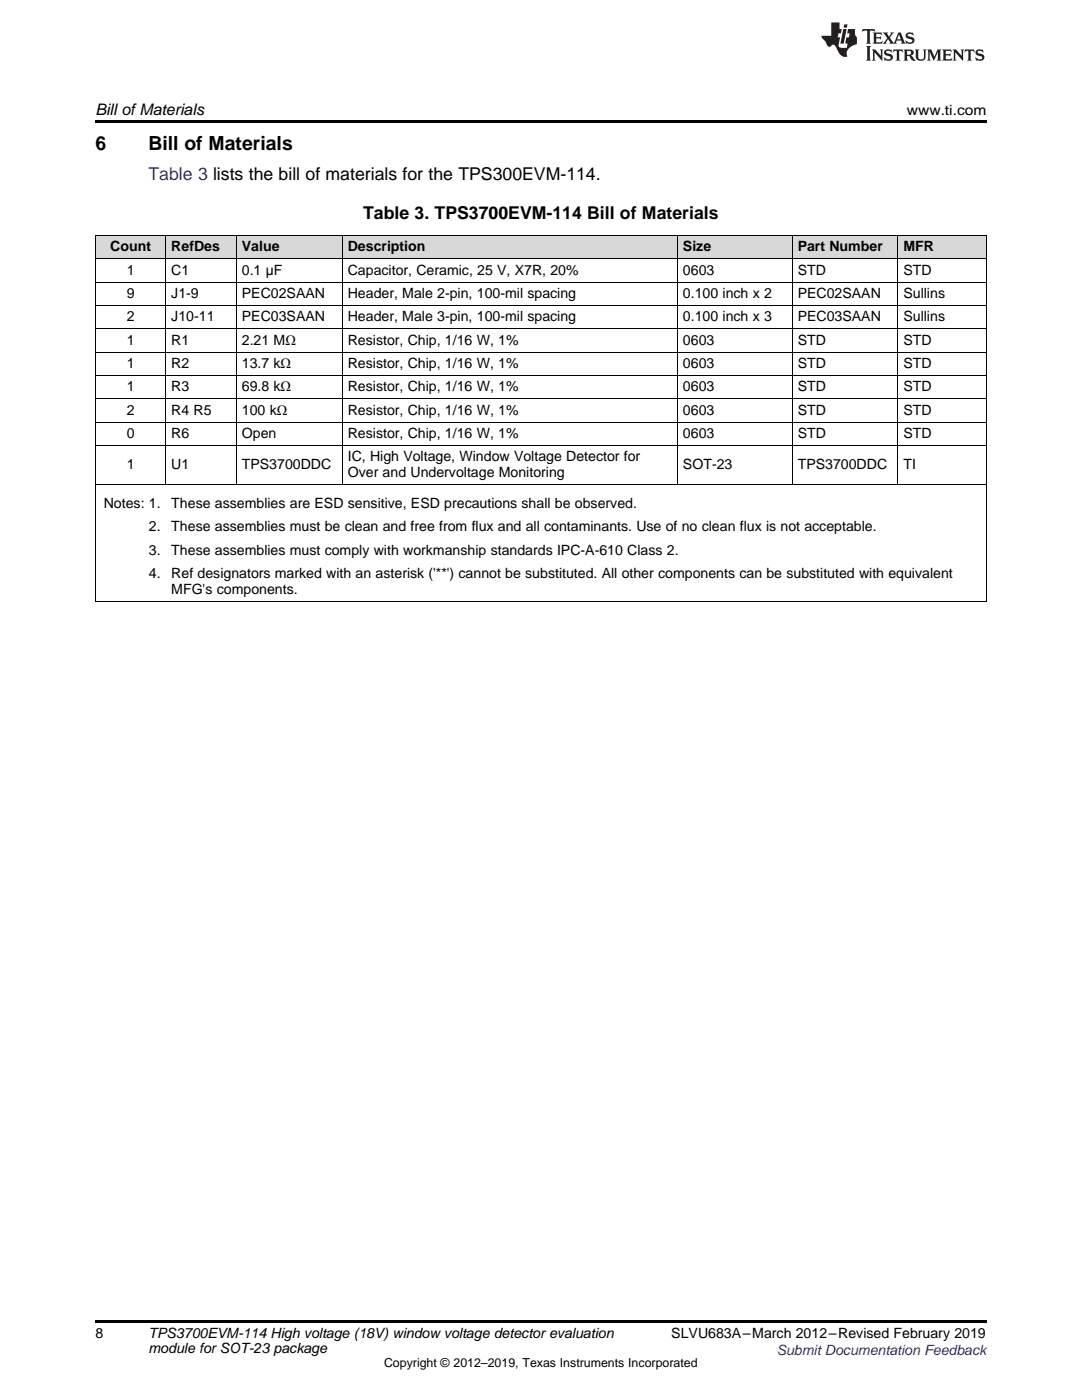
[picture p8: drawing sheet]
<svg xmlns="http://www.w3.org/2000/svg" width="216mm" height="279mm" viewBox="0 0 216 279" stroke-linecap="round" stroke-linejoin="round" font-family="sans-serif">
<defs><g id="words">
<g font-size="3.9">
<text x="19" y="30">6</text>
<text x="29.6" y="30">Bill of Materials</text>
</g>
<text font-size="3.5" fill="#00f" x="29.6" y="36">Table 3 lists the bill of materials for the TPS300EVM-114.</text>
<text font-size="3.5" x="72.5" y="43.7">Table 3. TPS3700EVM-114 Bill of Materials</text>
<text font-size="3.2" x="19" y="23">Bill ofMaterials</text>
<g font-size="2.8">
<text x="181" y="23">www.ti.com</text>
<text x="22" y="50.2">Count</text>
<text x="34.2" y="50.2">RefDes</text>
<text x="48.3" y="50.2">Value</text>
<text x="69.4" y="50.2">Description</text>
<text x="136.3" y="50.2">Size</text>
<text x="159.2" y="50.2">Part Number</text>
<text x="180.3" y="50.2">MFR</text>
<text x="25.3" y="54.8">1</text>
<text x="25.3" y="59.5">9</text>
<text x="34.2" y="54.8">C1</text>
<text x="34.2" y="59.5">J1-9</text>
<text x="48.3" y="54.8">0.1 µF</text>
<text x="48.3" y="59.5">PEC02SAAN</text>
<text x="69.4" y="54.8">Capacitor, Ceramic, 25 V, X7R, 20%</text>
<text x="69.4" y="59.5">Header, Male 2-pin, 100-mil spacing</text>
<text x="136.3" y="54.8">0603</text>
<text x="136.3" y="59.5">0.100 inch x 2</text>
<text x="159.2" y="54.8">STD</text>
<text x="159.2" y="59.5">PEC02SAAN</text>
<text x="180.3" y="54.8">STD</text>
<text x="180.3" y="59.5">Sullins</text>
<text x="25.3" y="64.1">2</text>
<text x="34.2" y="64.1">J10-11</text>
<text x="48.3" y="64.1">PEC03SAAN</text>
<text x="69.4" y="64.1">Header, Male 3-pin, 100-mil spacing</text>
<text x="136.3" y="64.1">0.100 inch x 3</text>
<text x="159.2" y="64.1">PEC03SAAN</text>
<text x="180.3" y="64.1">Sullins</text>
<text x="25.3" y="68.8">1</text>
<text x="34.2" y="68.8">R1</text>
<text x="48.3" y="68.8">2.21 MΩ</text>
<text x="69.4" y="68.8">Resistor, Chip, 1/16 W, 1%</text>
<text x="136.3" y="68.8">0603</text>
<text x="159.2" y="68.8">STD</text>
<text x="180.3" y="68.8">STD</text>
<text x="25.3" y="73.4">1</text>
<text x="34.2" y="73.4">R2</text>
<text x="48.3" y="73.4">13.7 kΩ</text>
<text x="69.4" y="73.4">Resistor, Chip, 1/16 W, 1%</text>
<text x="136.3" y="73.4">0603</text>
<text x="159.2" y="73.4">STD</text>
<text x="180.3" y="73.4">STD</text>
<text x="25.3" y="78.1">1</text>
<text x="25.3" y="82.8">2</text>
<text x="34.2" y="78.1">R3</text>
<text x="34.2" y="82.8">R4 R5</text>
<text x="48.3" y="78.1">69.8 kΩ</text>
<text x="48.3" y="82.8">100 kΩ</text>
<text x="69.4" y="78.1">Resistor, Chip, 1/16 W, 1%</text>
<text x="69.4" y="82.8">Resistor, Chip, 1/16 W, 1%</text>
<text x="136.3" y="78.1">0603</text>
<text x="136.3" y="82.8">0603</text>
<text x="159.2" y="78.1">STD</text>
<text x="159.2" y="82.8">STD</text>
<text x="180.3" y="78.1">STD</text>
<text x="180.3" y="82.8">STD</text>
<text x="25.3" y="87.4">0</text>
<text x="34.2" y="87.4">R6</text>
<text x="48.3" y="87.4">Open</text>
<text x="69.4" y="87.4">Resistor, Chip, 1/16 W, 1%</text>
<text x="136.3" y="87.4">0603</text>
<text x="159.2" y="87.4">STD</text>
<text x="180.3" y="87.4">STD</text>
<text x="25.3" y="93.7">1</text>
<text x="34.2" y="93.7">U1</text>
<text x="48.3" y="93.7">TPS3700DDC</text>
<text x="69.4" y="92.1">IC, High Voltage, Window Voltage Detector for</text>
<text x="69.4" y="95.2">Over and Undervoltage Monitoring</text>
<text x="136.3" y="93.7">SOT-23</text>
<text x="159.2" y="93.7">TPS3700DDC</text>
<text x="180.3" y="93.7">TI</text>
<text x="20.7" y="101.4">Notes: 1.</text>
<text x="34.2" y="101.4">These assemblies are ESD sensitive, ESD precautions shall be observed.</text>
<text x="29.7" y="106">2.</text>
<text x="34.2" y="106">These assemblies must be clean and free from flux and all contaminants. Use of no clean flux is not acceptable.</text>
<text x="29.7" y="110.7">3.</text>
<text x="34.2" y="110.7">These assemblies must comply with workmanship standards IPC-A-610 Class 2.</text>
<text x="29.7" y="115.4">4.</text>
<text x="34.2" y="115.4">Ref designators marked with an asterisk ('**') cannot be substituted. All other components can be substituted with equivalent</text>
<text x="34.2" y="118.5">MFG's components.</text>
<text x="19" y="267">8</text>
<text x="29.6" y="267.1">TPS3700EVM-114 High voltage (18V) window voltage detector evaluation</text>
<text x="29.6" y="269.9">module for SOT-23 package</text>
<text x="133.9" y="267.1">SLVU683A–March 2012–Revised February 2019</text>
</g>
<text font-size="2.8" fill="#00f" x="155" y="270.4">Submit Documentation Feedback</text>
<text font-size="2.5" x="76.6" y="272.7">Copyright © 2012–2019, Texas Instruments Incorporated</text>
</g></defs>
<g fill="#d8d8d8">
<path d="M19 47.1h14.1v4.6h-14.1z"/>
<path d="M33.1 47.1h14.1v4.6h-14.1z"/>
<path d="M47.2 47.1h21.1v4.6h-21.1z"/>
<path d="M68.3 47.1h66.9v4.6h-66.9z"/>
<path d="M135.2 47.1h22.9v4.6h-22.9z"/>
<path d="M158.1 47.1h21.1v4.6h-21.1z"/>
<path d="M179.2 47.1h17.6v4.6h-17.6z"/>
</g>
<path d="M19 24h177.8v.6h-177.8zM19 96.8h.2v1.5h-.2zM196.7 96.8h.1v1.5h-.1zM19 263.5h177.8v.6h-177.8z" fill="#000"/>
<g fill="none" stroke="#000" stroke-width=".2">
<path d="M19 56.3h177.8M19 51.7h177.8M19 47h177.8M19.1 47.1v49.7M33.1 47.1v49.7M47.1 47.1v49.7M68.3 47.1v49.7M135.2 47.1v49.7M158.1 47.1v49.7M179.2 47.1v49.7M196.8 47.1v49.7M19 79.6h177.8"/>
<path d="M19 74.9h177.8M19 70.3h177.8M19 65.6h177.8M19 61h177.8M19 96.7h177.8M19 88.9h177.8M19 84.3h177.8M19.1 98.3v21.8M196.8 98.3v21.8M19 120h177.8"/>
</g>
<g fill="#231f20">
<path d="M172.1 5.8l-.1 .6 .5-.3h.5v.2v2.1l-.2 .3h1l-.2-.3v-2.1v-.2h.6l.4 .3-.1-.6zM174.1 6.5l.3 .4v1.5l-.3 .3h1.9l.1-.5a1.04 1.04 0 0 1-1.3 .1v-.6h.6l.4 .2v-.7l-.4 .2h-.6l.1-.6h.7l.4 .2-.1-.5zM176.1 6.5l.9 1.1-.9 1.1h.8l-.1-.2 .4-.7 .4 .7-.2 .2h1.6l-.2-.2 .1-.4h.9l.2 .4-.2 .2h.9l-.2-.3-.8-1.9h-.5l-.9 2.1-.7-1.1 .8-1h-.8l.1 .3-.3 .5-.4-.6 .2-.2zM179.4 6.9l.3 .9h-.7zM180.9 6.6a.63 .63 0 0 0-.2 .7 .63 .63 0 0 0 .6 .4l.6 .2 .1 .2a.75 .75 0 0 1-.7 .4 .75 .75 0 0 1-.6-.5l.1 .7 .2-.1a1.11 1.11 0 0 0 1.5-.5 1.13 1.13 0 0 0-1.3-.9l-.1-.3a1.04 1.04 0 0 1 1.2 .2l-.1-.6-.2 .1-.5-.1zM172.8 9.2l.3 .3v2.2l-.3 .4h1l-.2-.4v-2.2l.2-.3zM174 9.9l.2 .3v1.5l-.2 .4h.7l-.2-.4v-1.3l1.6 1.7v-1.9l.2-.3h-.7l.2 .3v.9l-1.2-1.2zM176.6 10a.62 .62 0 0 0-.2 .7 .62 .62 0 0 0 .6 .4l.6 .2 .1 .2a.76 .76 0 0 1-.7 .4 .76 .76 0 0 1-.6-.5l.1 .7 .1-.1a1.11 1.11 0 0 0 1.6-.6 1.13 1.13 0 0 0-1.3-.8l-.1-.3a1.04 1.04 0 0 1 1.2 .1l-.1-.5-.2 .1-.5-.2zM178.3 9.9l-.1 .6a.61 .61 0 0 1 .7-.3v1.5l-.2 .4h1l-.3-.4v-1.5a.63 .63 0 0 1 .8 .3l-.1-.6zM180.3 9.9l.2 .3v1.5l-.2 .4h.9l-.2-.2v-.7l.6 .2a.76 .76 0 0 0 1.1 .6l-1-.9a.58 .58 0 0 0 .6-.6 .58 .58 0 0 0-.5-.6zM181 10.2l.1-.1a.45 .45 0 0 1 .6 .1 .45 .45 0 0 1 .1 .5l-.8 .2zM182.5 9.9l.2 .2a2.17 2.17 0 0 0 .4 1.9 .99 .99 0 0 0 1.6-.7v-1.1l.2-.3h-.8l.2 .2a1.92 1.92 0 0 1-.2 1.7 .6 .6 0 0 1-.9-.5v-1.1l.2-.3zM185 9.9l.2 .3v1.5l-.2 .4h.7l-.2-.4v-1.4l.8 1.8 .8-1.8v1.4l-.2 .4h1l-.3-.4v-1.5l.3-.3h-.8l-.7 1.4-.6-1.4zM188 9.9l.2 .3v1.5l-.2 .4h1.8l.2-.6a1.04 1.04 0 0 1-1.3 .2v-.6h.6l.4 .1v-.6l-.4 .2h-.6l.1-.6h.7l.4 .2-.1-.5zM190.1 9.9l.2 .3v1.5l-.2 .4h.7l-.2-.4v-1.3l1.6 1.7v-1.9l.2-.3h-.7l.2 .3v.9l-1.1-1.2zM192.6 9.9l-.1 .6a.61 .61 0 0 1 .7-.3v1.5l-.2 .4h.9l-.2-.4v-1.5a.63 .63 0 0 1 .8 .3l-.2-.6zM194.9 10a.62 .62 0 0 0-.2 .7 .62 .62 0 0 0 .6 .4l.5 .2 .2 .2a.76 .76 0 0 1-.7 .4 .76 .76 0 0 1-.7-.5l.2 .7 .1-.1a1.11 1.11 0 0 0 1.5-.6 1.13 1.13 0 0 0-1.2-.8l-.1-.3a1.04 1.04 0 0 1 1.2 .1l-.2-.5-.2 .1-.5-.2z"/>
<path d="M165.9 4.5v2.6h-2l.1 .4 .8 .9a.91 .91 0 0 0 .9 .9 .56 .56 0 0 1 .5-.4 .56 .56 0 0 1 .5 .3l.4 .8a1.53 1.53 0 0 0 2 1.3 1.54 1.54 0 0 1 1-2.1l.9-.4-.1-1.4a1.52 1.52 0 0 1-.3-1.6h-1.4l-.2 .9h.5l-.1 .8h-.5l-.2 .9v.2l.4 .1-.1 .9a1.93 1.93 0 0 1-1.7-.3l.3-1.8h-.4l.1-.8h.5l.2-.9h-.5v-1.3zM168.3 5.8l-.6 2.9h.7l.5-2.9zM168.4 4.9l-.1 .6h.7l.1-.6z"/>
</g>
<use href="#words"/>
</svg>
